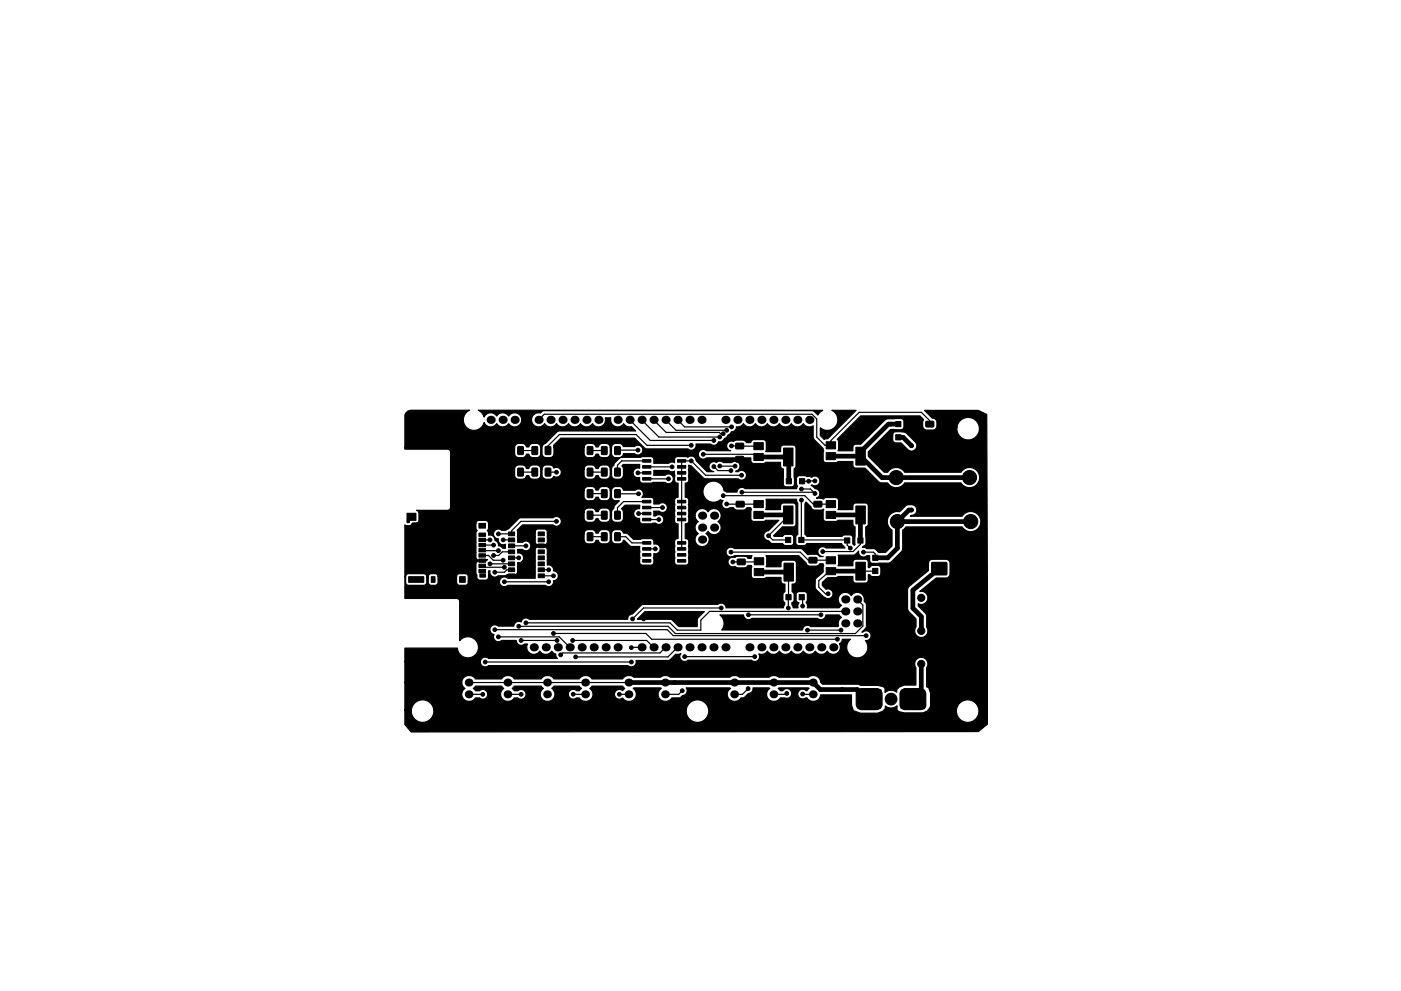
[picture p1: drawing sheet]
<svg xmlns="http://www.w3.org/2000/svg" width="297mm" height="210mm" viewBox="0 0 297 210" stroke-linecap="round" stroke-linejoin="round" font-family="sans-serif">
<g fill="#000">
<circle cx="104" cy="89.1" r=".86"/>
<circle cx="106.6" cy="89.1" r=".86"/>
<circle cx="109.1" cy="89.1" r=".86"/>
<circle cx="111.7" cy="89.1" r=".86"/>
<circle cx="114.2" cy="89.1" r=".86"/>
<circle cx="116.7" cy="89.1" r=".86"/>
<circle cx="119.3" cy="89.1" r=".86"/>
<circle cx="121.8" cy="89.1" r=".86"/>
<circle cx="124.4" cy="89.1" r=".86"/>
<circle cx="126.9" cy="89.1" r=".86"/>
<circle cx="131" cy="89.1" r=".86"/>
<circle cx="133.5" cy="89.1" r=".86"/>
<circle cx="136" cy="89.1" r=".86"/>
<circle cx="138.6" cy="89.1" r=".86"/>
<circle cx="141.1" cy="89.1" r=".86"/>
<circle cx="143.7" cy="89.1" r=".86"/>
<circle cx="146.2" cy="89.1" r=".86"/>
<circle cx="148.7" cy="89.1" r=".86"/>
<circle cx="153.8" cy="89.1" r=".86"/>
<circle cx="156.4" cy="89.1" r=".86"/>
<circle cx="158.9" cy="89.1" r=".86"/>
<circle cx="161.4" cy="89.1" r=".86"/>
<circle cx="164" cy="89.1" r=".86"/>
<circle cx="166.5" cy="89.1" r=".86"/>
<circle cx="169.1" cy="89.1" r=".86"/>
<circle cx="171.6" cy="89.1" r=".86"/>
<circle cx="148.9" cy="111.9" r=".86"/>
<circle cx="148.9" cy="109.4" r=".86"/>
<circle cx="148.9" cy="114.5" r=".86"/>
<circle cx="151.4" cy="111.9" r=".86"/>
<circle cx="151.4" cy="114.5" r=".86"/>
<circle cx="151.4" cy="109.4" r=".86"/>
<circle cx="113.2" cy="137.3" r=".86"/>
<circle cx="115.7" cy="137.3" r=".86"/>
<circle cx="118.3" cy="137.3" r=".86"/>
<circle cx="120.8" cy="137.3" r=".86"/>
<circle cx="123.3" cy="137.3" r=".86"/>
<circle cx="125.9" cy="137.3" r=".86"/>
<circle cx="128.4" cy="137.3" r=".86"/>
<circle cx="131" cy="137.3" r=".86"/>
<circle cx="136" cy="137.3" r=".86"/>
<circle cx="138.6" cy="137.3" r=".86"/>
<circle cx="141.1" cy="137.3" r=".86"/>
<circle cx="143.7" cy="137.3" r=".86"/>
<circle cx="146.2" cy="137.3" r=".86"/>
<circle cx="148.7" cy="137.3" r=".86"/>
<circle cx="151.3" cy="137.3" r=".86"/>
<circle cx="153.8" cy="137.3" r=".86"/>
<circle cx="158.9" cy="137.3" r=".86"/>
<circle cx="161.4" cy="137.3" r=".86"/>
<circle cx="164" cy="137.3" r=".86"/>
<circle cx="166.5" cy="137.3" r=".86"/>
<circle cx="169.1" cy="137.3" r=".86"/>
<circle cx="171.6" cy="137.3" r=".86"/>
<circle cx="174.1" cy="137.3" r=".86"/>
<circle cx="176.7" cy="137.3" r=".86"/>
<circle cx="179.2" cy="132.3" r=".86"/>
<circle cx="179.2" cy="129.7" r=".86"/>
<circle cx="179.2" cy="127.2" r=".86"/>
<circle cx="181.8" cy="127.2" r=".86"/>
<circle cx="181.8" cy="132.3" r=".86"/>
<circle cx="181.8" cy="129.7" r=".86"/>
</g>
<g fill="#000" stroke="#000" stroke-width=".21">
<path d="M107 99.4h1.1v1.6l-1.1-.1zM107 94.8h1.1v1.6h-1.1zM109.8 99.4h1.1v1.6l-1.1-.1zM109.8 94.8h1.1v1.6h-1.1zM112.8 99.4h1.2l-.1 1.6-1.1-.1zM112.8 94.8h1.2l-.1 1.6h-1.1zM115.6 99.4h1.2l-.1 1.6-1.1-.1zM115.6 94.8h1.2l-.1 1.6h-1.1zM121.7 94.8h1.2l-.1 1.6h-1.1zM121.7 99.4h1.2l-.1 1.6-1.1-.1zM124.5 94.8h1.2l-.1 1.6h-1.1zM124.5 99.4h1.2l-.1 1.6-1.1-.1z"/>
<path d="M127.6 94.8h1.1l-.1 1.6h-1.1zM127.6 99.4h1.1l-.1 1.6-1.1-.1zM130.4 94.8h1.1l-.1 1.6h-1.1zM130.4 99.4h1.1l-.1 1.6-1.1-.1zM136.3 97.5h1.7v.6h-1.7zM136.3 98.8h1.7v.5h-1.7zM143.7 98.8h1.7v.5h-1.7zM143.7 97.5h1.7v.6h-1.7zM156 94.1l1.6-.1 .1 1.1-1.6 .1zM156 96.9l1.6-.1 .1 1.1-1.6 .1zM159.8 96.2h2v1.5h-2zM159.8 93.9h2v1.5h-2z"/>
<path d="M166.1 95.1h2v3.8h-2zM175.2 96h2v1.5h-2zM175.2 98.3h2v1.5h-2zM175.2 93.7h2v1.5h-2zM181.5 94.9h2v3.8h-2zM189.9 89.4h1.1v1.1h-1.1zM189.9 92.2h1.1v1.1h-1.1zM196.3 89.4h1.6l.1 1.1-1.6 .1zM196.3 92.2h1.6l.1 1.1-1.6 .1zM86.3 108.9h1.9v1.5h-1.9zM86.3 110.4h.5v.5h-.5zM86.6 110.4l.2-.1 .1 .1-.1 .1z"/>
<path d="M101.5 113.1h1.4v.7h-1.4zM101.5 111h1.4v1h-1.4zM101.5 114.2h1.4v.7h-1.4zM101.5 115.3h1.4v.7h-1.4zM101.5 116.4h1.4v.7h-1.4zM101.5 117.5h1.4v.7h-1.4zM101.5 118.6h1.4v.7h-1.4zM101.5 119.7h1.4v.7h-1.4zM107.8 112.9h1.3v.8h-1.3zM107.8 114.1h1.3v.8h-1.3zM107.8 115.4h1.3v.8h-1.3zM107.8 116.7h1.3v.8h-1.3z"/>
<path d="M107.8 118h1.3v.8h-1.3zM114.1 118h1.3v.8h-1.3zM114.1 116.7h1.3v.8h-1.3zM114.1 115.4h1.3v.8h-1.3zM114.1 114.1h1.3v.8h-1.3zM114.1 112.9h1.3v.8h-1.3zM121.7 103.9l1.2 .1-.1 1.6-1.1-.1zM121.7 108.5h1.2l-.1 1.6h-1.1zM121.7 113.1h1.2l-.1 1.6-1.1-.1zM124.5 103.9l1.2 .1-.1 1.6-1.1-.1zM124.5 108.5h1.2l-.1 1.6h-1.1zM124.5 113.1h1.2l-.1 1.6-1.1-.1z"/>
<path d="M127.6 103.9l1.1 .1-.1 1.6-1.1-.1zM127.6 108.5h1.1l-.1 1.6h-1.1zM127.6 113.1h1.1l-.1 1.6-1.1-.1zM130.4 103.9l1.1 .1-.1 1.6-1.1-.1zM130.4 108.5h1.1l-.1 1.6h-1.1zM130.4 113.1h1.1l-.1 1.6-1.1-.1zM136.3 100h1.7v.6h-1.7zM136.3 101.3h1.7v.6h-1.7zM136.3 110h1.7v.5h-1.7zM136.3 108.7h1.7v.5h-1.7zM136.3 107.4h1.7v.6h-1.7zM136.3 106.1h1.7v.6h-1.7z"/>
<path d="M136.3 114.9h1.7v.6h-1.7zM136.3 116.2h1.7v.5h-1.7zM136.3 117.4h1.7v.6h-1.7zM136.3 118.7h1.7v.6h-1.7zM143.7 101.3h1.7v.6h-1.7zM143.7 100h1.7v.6h-1.7zM143.7 106.1h1.7v.6h-1.7zM143.7 107.4h1.7v.6h-1.7zM143.7 108.7h1.7v.5h-1.7zM143.7 110h1.7v.5h-1.7zM143.7 118.7h1.7v.6h-1.7zM143.7 117.4h1.7v.6h-1.7z"/>
<path d="M143.7 116.2h1.7v.5h-1.7zM143.7 114.9h1.7v.6h-1.7zM156.1 106.4h1.6l.1 1.1h-1.6zM156.1 109.2h1.6l.1 1.1h-1.6zM156.3 118.7l1.6-.1 .1 1.1-1.6 .1zM159.8 98.5h2v1.5h-2zM159.8 106.2h2v1.5h-2zM159.8 110.8h2v1.5h-2zM159.8 108.5h2v1.5h-2zM159.9 118.3h2v1.5h-2zM166.1 107.4h2v3.8h-2zM166.6 114h1.1v1.1h-1.1z"/>
<path d="M166.7 101.6h1.1v1.1h-1.1zM169.4 114h1.1v1.1h-1.1zM169.5 101.6h1.1v1.1h-1.1zM171.5 118.3h1.6l.1 1.1h-1.6zM172.6 109.2h1.6v1.1h-1.6zM172.6 106.4h1.6v1.1h-1.6zM175.2 108.5h2v1.5h-2zM175.2 110.8h2v1.5h-2zM175.2 106.2h2v1.5h-2zM175.2 118.1h2v1.5h-2zM179.1 114.1h1.1v1.1h-1.1zM181.5 107.4h2v3.8h-2z"/>
<path d="M181.9 114.1h1.1v1.1h-1.1zM185 117.8h1.1v1.1h-1.1zM197.6 119.4h3.1v2.5h-3.1zM86.6 122.3h3.2v1.2h-3.2zM91.4 122.3h.8v1.2h-.8zM97.4 122.3h1.2v1.2h-1.2zM101.5 120.8h1.4v.7h-1.4zM101.7 121.7h1.2v.7h-1.2zM107.8 119.2h1.3v.8h-1.3zM107.8 120.5h1.3v.8h-1.3zM107.8 121.8h1.3v.8h-1.3zM114.1 121.8h1.3v.8h-1.3z"/>
<path d="M114.1 120.5h1.3v.8h-1.3zM114.1 119.2h1.3v.8h-1.3zM156.3 121.5l1.6-.1 .1 1.1-1.6 .1zM159.9 122.9h2v1.5h-2zM159.9 120.6h2v1.5h-2zM166.2 119.5h2v3.8h-2zM166.6 126.2h1.1v1.1h-1.1zM169.4 126.2h1.1v1.1h-1.1zM171.5 121.1h1.6l.1 1.1h-1.6zM175.2 120.4h2v1.5h-2zM175.2 122.7h2v1.5h-2zM181.5 119.3h2v3.8h-2z"/>
<path d="M185 120.6h1.1v1.1h-1.1zM98.6 149h1.7v1.6h-1.7zM106.8 149h1.7l.1 1.6h-1.7zM115.2 149h1.7v1.6h-1.6zM123.3 149h1.7v1.6h-1.7zM132.5 149h1.7v1.6h-1.7zM140.2 149h1.7l.1 1.6h-1.7zM154.9 149h1.7v1.6h-1.7zM163.2 149h1.7l.1 1.6h-1.7zM171.6 149h1.7v1.6h-1.7z"/>
<circle cx="135.3" cy="95.5" r=".4"/>
<circle cx="142.5" cy="99.1" r=".4"/>
<circle cx="146.6" cy="94.5" r=".4"/>
<circle cx="146.6" cy="97.8" r=".4"/>
<circle cx="149.1" cy="96.4" r=".4"/>
<circle cx="151.3" cy="99" r=".4"/>
<circle cx="151.3" cy="93.4" r=".4"/>
<circle cx="152.6" cy="92.7" r=".4"/>
<circle cx="152.6" cy="98.9" r=".4"/>
<circle cx="153.3" cy="92" r=".4"/>
<circle cx="154.1" cy="91.3" r=".4"/>
<circle cx="155" cy="99.8" r=".4"/>
<circle cx="155.1" cy="94.6" r=".4"/>
<circle cx="155.1" cy="90.6" r=".4"/>
<circle cx="155.9" cy="98.9" r=".4"/>
<circle cx="175.5" cy="92.2" r=".4"/>
<circle cx="179.1" cy="88.5" r=".4"/>
<circle cx="193.3" cy="94.6" r=".4"/>
<circle cx="103.9" cy="114.5" r=".4"/>
<circle cx="103.9" cy="119.6" r=".4"/>
<circle cx="104.6" cy="117.9" r=".4"/>
<circle cx="104.6" cy="115.6" r=".4"/>
<circle cx="105.7" cy="113.3" r=".4"/>
<circle cx="105.7" cy="116.8" r=".4"/>
<circle cx="106.7" cy="114.5" r=".4"/>
<circle cx="106.7" cy="118.9" r=".4"/>
<circle cx="110" cy="118.4" r=".4"/>
<circle cx="111.5" cy="115.8" r=".4"/>
<circle cx="118" cy="110.6" r=".4"/>
<circle cx="118" cy="100.2" r=".4"/>
<circle cx="135.3" cy="100.3" r=".4"/>
<circle cx="135.4" cy="104.8" r=".4"/>
<circle cx="135.4" cy="109" r=".4"/>
<circle cx="138.9" cy="116.5" r=".4"/>
<circle cx="139.7" cy="110.2" r=".4"/>
<circle cx="140.5" cy="107.7" r=".4"/>
<circle cx="141.7" cy="101.6" r=".4"/>
<circle cx="153.3" cy="105.2" r=".4"/>
<circle cx="154.1" cy="106.9" r=".4"/>
<circle cx="155" cy="117.1" r=".4"/>
<circle cx="155.4" cy="119.2" r=".4"/>
<circle cx="157.2" cy="100.8" r=".4"/>
<circle cx="157.3" cy="104.4" r=".4"/>
<circle cx="162.9" cy="113.7" r=".4"/>
<circle cx="169.9" cy="106.1" r=".4"/>
<circle cx="169.9" cy="103.8" r=".4"/>
<circle cx="171.4" cy="102.1" r=".4"/>
<circle cx="172.8" cy="102" r=".4"/>
<circle cx="172.8" cy="104.7" r=".4"/>
<circle cx="173.4" cy="112.1" r=".4"/>
<circle cx="174.4" cy="117" r=".4"/>
<circle cx="176.1" cy="103.2" r=".4"/>
<circle cx="180.3" cy="116.3" r=".4"/>
<circle cx="183.1" cy="117.2" r=".4"/>
<circle cx="190" cy="101.3" r="1.5"/>
<circle cx="190.3" cy="110.7" r="1.5"/>
<circle cx="193.3" cy="108.2" r=".4"/>
<circle cx="205.6" cy="101.3" r="1.5"/>
<circle cx="205.8" cy="110.7" r="1.5"/>
<circle cx="104.9" cy="121.4" r=".4"/>
<circle cx="104.9" cy="133.6" r=".4"/>
<circle cx="105.7" cy="135.1" r=".4"/>
<circle cx="106.9" cy="120.4" r=".4"/>
<circle cx="106.9" cy="123.4" r=".4"/>
<circle cx="110" cy="132.9" r=".4"/>
<circle cx="110.5" cy="135.9" r=".4"/>
<circle cx="111.5" cy="132.1" r=".4"/>
<circle cx="116.3" cy="123.4" r=".4"/>
<circle cx="116.3" cy="120.9" r=".4"/>
<circle cx="117.3" cy="134.4" r=".4"/>
<circle cx="117.3" cy="122.2" r=".4"/>
<circle cx="118.1" cy="135.9" r=".4"/>
<circle cx="118.9" cy="138.9" r=".4"/>
<circle cx="121.4" cy="135.9" r=".4"/>
<circle cx="122" cy="139.4" r=".4"/>
<circle cx="133.9" cy="137.4" r=".4"/>
<circle cx="134.1" cy="131.3" r=".4"/>
<circle cx="136.5" cy="131.3" r=".4"/>
<circle cx="145.2" cy="139.3" r=".4"/>
<circle cx="152.9" cy="129" r=".4"/>
<circle cx="158.7" cy="130.4" r=".4"/>
<circle cx="160" cy="139.3" r=".4"/>
<circle cx="161.9" cy="132.4" r=".4"/>
<circle cx="167.1" cy="129" r=".4"/>
<circle cx="170.2" cy="128.6" r=".4"/>
<circle cx="171.2" cy="133.7" r=".4"/>
<circle cx="174.1" cy="130.4" r=".4"/>
<circle cx="175.6" cy="126" r=".4"/>
<circle cx="177.5" cy="135.6" r=".4"/>
<circle cx="178.3" cy="133.7" r=".4"/>
<circle cx="183.6" cy="134.9" r=".4"/>
<circle cx="195.3" cy="133.9" r=".76"/>
<circle cx="195.3" cy="126.8" r=".76"/>
<circle cx="102.4" cy="147.3" r=".4"/>
<circle cx="102.9" cy="140.5" r=".4"/>
<circle cx="110.5" cy="147.3" r=".4"/>
<circle cx="121.5" cy="147.3" r=".4"/>
<circle cx="131.3" cy="147.3" r=".4"/>
<circle cx="133.9" cy="140.5" r=".4"/>
<circle cx="144.7" cy="146.6" r=".4"/>
<circle cx="158.6" cy="146.1" r=".4"/>
<circle cx="166.8" cy="147.1" r=".4"/>
<circle cx="170.2" cy="147.3" r=".4"/>
<circle cx="178.6" cy="146.3" r=".4"/>
<circle cx="182.5" cy="149.6" r=".87"/>
<circle cx="182.5" cy="147.1" r=".87"/>
<circle cx="186" cy="149.6" r=".87"/>
<circle cx="186" cy="147.1" r=".87"/>
<circle cx="188.9" cy="148.3" r="1.25"/>
<circle cx="191.8" cy="149.6" r=".87"/>
<circle cx="191.8" cy="147.1" r=".87"/>
<circle cx="195.3" cy="140.9" r=".76"/>
<circle cx="195.3" cy="147.1" r=".87"/>
<circle cx="195.3" cy="149.6" r=".87"/>
</g>
<g fill="none" stroke="#000" stroke-width="1.7">
<path d="M99.4 144.8h.1M99.4 147.3h.1M107.6 144.8h.2M107.6 147.3h.2M116 144.8h.2M116 147.3h.2M124.1 144.8h.1M124.1 147.3h.1M133.3 144.8h.1M133.3 147.3h.1M141 144.8h.2M141 147.3h.2"/>
<path d="M155.7 144.8h.1M155.7 147.3h.1M164 144.8h.2M164 147.3h.2M172.4 144.8h.1M172.4 147.3h.1"/>
</g>
<path d="M204.3 120.6h.6" fill="none" stroke="#000" stroke-width="2.7"/>
<g fill="none" stroke="#000" stroke-width="1">
<path d="M160.8 97l6.4 .1M167.2 97.2v4.9M176.2 96.8h6.3M182.5 96.8l4.5 4.5h3M190.5 90h-2.1l-5.9 5.9v.9M190.5 92.8h1l1.8 1.8M160.8 109.3h6.3M176.2 109.3h6.3l-.1 5.4M185.6 118.3h2.6M188.2 118.3v.1M190.1 101.3h15.6M190.1 110.7h15.6"/>
<path d="M193.3 108.2h-.6l-2.4 2.5v5.6l-2.1 2.1M160.9 121.4h6.3M176.2 121.2h6.3M199.1 120.6l-5.6 4.6v3.8l1.8 1.8v3.1M133.4 144.8h39l1.5 1.5h7.8l.8 .8M195.3 140.9v6.2"/>
</g>
<g fill="none" stroke="#000" stroke-width=".25">
<path d="M110.4 95.6h3M114.2 89.1l1.2-1.2h56.8l1 1v3.8l1.7 1.8h1.3v-1l6-6h13.2l1.7 1.8v.7M125.1 95.6h3M133.5 89.1l4.4 4.3h13.4M135.3 95.5l-4.4 .1M136 89.1l3.7 3.6h12.9M137.1 97.8h-5.3l-.9 .9v1.5M137.1 99.1h5.4M138.6 89.1l2.6 2.6h11.3l.3 .3h.5M141.1 89.1l2.2 2.2h10.8M143.7 89.1l1.4 1.5h10M144.5 97.8v18.7"/>
<path d="M144.7 97.8h1.9l3 3h7.6M146.6 94.5h-9.4l-2.3-2.3h-16.3l-2.4 2.4v1M149.1 96.4h11.2l.5 .6h-.2M151.3 99l.9 .8h2.8M152.6 98.9h3.3M155.1 94.6l5.7 .1M102.2 114.5h1.7M102.2 116.8h.1M102.2 116.7l3.5 .1M102.2 117.8h1.4l1 1.1h2.1M102.2 115.6h2.4M103.9 119.6h4.6"/>
<path d="M106.7 114.5h1.8M108.5 117.1h-2l-.8 .8h-1.1M108.5 115.8h3M108.5 118.4h1.5M108.5 113.4h.1M108.5 117.2h.1M110.4 100.2h3M111.5 115.8h.1M116.2 100.2h1.8M118 110.6h-7.5l-2 2v.7h-2.8M125.1 104.7h3M125.1 100.2h3"/>
<path d="M125.1 109.3h3M125.1 113.9h3M130.9 113.9h1.8l1.3 1.3h3.1M130.9 104.7l4.5 .1M135.3 100.3h1.8M135.4 109h1.7M137.1 116.5h1.8M137.1 101.6h4.6M137.1 107.7h3.4M137.1 110.2h2.6M137.1 106.4h-4.9l-1.3 1.3v1.6M153.3 105.2h17.3l1.8 1.8h3.8"/>
<path d="M154.1 106.9l6.7 .1M155 117.1h14.7l1.7 1.8h4.8M157.3 104.4h15.2M160.8 107h.1M160.9 119.1l-.1 .1h-5.4M167.1 109.3v.2l-4.2 4.2 .9 .9h3.3M169.9 103.8h1.9l1 .9M169.9 106.1v8.5h9.6l.1 1 .7 .7M172.8 102l-2.7 .1M176.2 107h.1M182.4 114.7v.8l-1.5 1.5h-6.5M183.1 117.2h2.1l.4 .3v.8"/>
<path d="M102.2 120l.3 .4h4.4M104.9 133.6h36.6l1.2 1.3h40.9M105.7 135.1h12.9l2.2 2.2M106.9 123.4h9.4M108.5 120.9h-1l-.5 .5h-2.1M110.5 135.9h7.6M114.8 120.9h1.5M114.8 122.2h2.5M116.3 120.9h.1M117.3 134.4h19.6l1.3 1.2h39.3M118.1 135.9h.1M121.4 135.9h15.7l1.5 1.4"/>
<path d="M136 137.3l-2.1 .1M141.1 137.3l-1.2 1.2h-20.6l-.4 .4M143.7 137.3l-2.1 2.1h-19.6M145.2 139.3h14.8M152.9 129h-16.5l-2.3 2.3M158.7 130.4h15.4M167.2 121.4l-.1 7.6M170 126.7l.2 .2v1.7M171.2 133.7h7.1M176.2 121.2h-.3l-2.3 2v1.3l1.4 1.5h.6M179.2 129.7h-28.8l-1.8 1.9v2.1h-5l-1.5-1.6h-30.6M181.8 127.2l1.1 1.2v4.4l-1.5 1.6h-38.2l-1.6-1.5h-31.6"/>
<path d="M185.6 121.1l-3.1 .1M99.5 144.8h33.9M99.5 147.3h.1M99.5 147.3h2.9M102.9 140.5h31M107.7 147.3h2.8M121.5 147.3h.1M121.6 147.3h2.6M133.4 147.3h-2.1M144.7 146.6l-.8 .7h-2.8M158.6 146.1l-1.2 1.2h-1.6M166.8 147.1l-.2 .2h-2.5"/>
<path d="M170.2 147.3h2.2"/>
</g>
<path d="M86.2 87.5l.5-.3 .5-.2h12.4l-.2 .1a2.24 2.24 0 0 0-.3 3.7 2.24 2.24 0 0 0 3.5-1.1 1.51 1.51 0 0 0 2.7 .2 1.51 1.51 0 0 0 2.5 0 1.5 1.5 0 0 0 2.3 .3 1.5 1.5 0 0 0 0-2.3 1.5 1.5 0 0 0-2.3 .4 1.51 1.51 0 0 0-2.5 0 1.51 1.51 0 0 0-2.7 .2l-.4-.8-.8-.7 73 .1-.4 .2-.6 .8-.8-.8-.4-.2-57.1 .1a.93 .93 0 0 1-1.2 .4 1.5 1.5 0 0 0-1 2.3 1.5 1.5 0 0 0 2.6 0 1.51 1.51 0 0 0 2.5 0 1.51 1.51 0 0 0 2.5 0 1.51 1.51 0 0 0 2.6 0 1.51 1.51 0 0 0 2.5 0 1.5 1.5 0 0 0 1.9 .5 1.5 1.5 0 0 0 .8-1.8h1.2v.2a1.5 1.5 0 0 0 .9 1.7 1.5 1.5 0 0 0 1.8-.6 1.48 1.48 0 0 0 1.7 .6l.9 .9h-16.3l-3.4 3.1-.2 .5v1.2a.89 .89 0 0 0 .9 .9h.9l.6-.4 .1-.5v-1.2h6.4v1.2a.89 .89 0 0 0 .9 .9l1.1-.1 .4-.3 .1-.4h.6a.88 .88 0 0 0 .8 .8h1l.5-.4 .2-.5v-1.2h.3v1.2a.89 .89 0 0 0 .8 .9l1.1-.1 .4-.3 .2-.4h2.4a1.03 1.03 0 0 0 1.3 0h12.2v.2a1.04 1.04 0 0 0 .6 .9 1.04 1.04 0 0 0 1.1-.3h9.4v.6a.64 .64 0 0 0 .6 .6h2.2l.3-.2h3.2v.8a.63 .63 0 0 0 .6 .6v3.2a.64 .64 0 0 0 .6 .6h1.2l.4-.2 .1-.3v-3.3l.3-.3 .1-.3v-3.8a.64 .64 0 0 0-.7-.7l-2.2 .1-.4 .4v.9h-3.2l.2-1.9-.2-.4-.5-.2h-2a.64 .64 0 0 0-.6 .6h-.9l-.4-.4-.5-.1h-1.4l-.4 .2a1.06 1.06 0 0 0-1.5 .7 1.06 1.06 0 0 0 .8 1.3h-5.1a1.04 1.04 0 0 0-1.7 .7h-12.2l.2-.1a1.04 1.04 0 0 0-.1-1.5 1.04 1.04 0 0 0-1.4 0h-2.5l-.5-.6h-1.1l-.5 .1-.3 .8h-.3a.89 .89 0 0 0-.9-.9h-1.1l-.4 .4-.1 .3h-.6a.88 .88 0 0 0-.8-.7l-1.3 .1-.4 .8h-6.4l-.1-.5 1.6-1.5h15.7l2 2 .4 .2h8.9a1.04 1.04 0 0 0 1.2 .2 1.04 1.04 0 0 0 .5-1.2l3.1 .1a1.04 1.04 0 0 0 1.6-.6 1.12 1.12 0 0 0 1.3-.7l1.3-1a.57 .57 0 0 1 .7-.5l.4-.4 .1-.5a1.48 1.48 0 0 0 1.5-.7 1.51 1.51 0 0 0 2.6 0 1.51 1.51 0 0 0 2.5 0 1.51 1.51 0 0 0 2.5 0 1.51 1.51 0 0 0 2.6 0 1.51 1.51 0 0 0 2.5 0 1.5 1.5 0 0 0 2.1 .4v2.6l.2 .4 1.9 1.8 .2 .5-.2 .4v1.5a.64 .64 0 0 0 .7 .7h2.1l.4-.3h3.1v.8a.64 .64 0 0 0 .7 .6h1.9l3 3 .4 .1 1.4 .1a2.13 2.13 0 0 0 3.6 0h12l.1 .2a2.14 2.14 0 0 0 3.2 .1 2.14 2.14 0 0 0-.2-3.1 2.14 2.14 0 0 0-3.1 .5h-12l-.1-.2a2.13 2.13 0 0 0-3.5 .2h-.7l-3.4-3.4v-1l3.6-3.6h1.6v1.1a.64 .64 0 0 0 .6 .7h1.1l1.6 1.5a1.14 1.14 0 0 0 1.5-.2 1.14 1.14 0 0 0 0-1.5l-1.8-1.8-.6-.3-1.9-.1-.3 .2-.2 .4h-1.6l1.1-1.1 2.2 .1a.64 .64 0 0 0 .6-.7v-1.2l-.3-.5-3.4 .1-5.4 5.3-1.2 .1-.3 .1-.2 .4v.8h-3.1l.1-.4v-1.5l-.3-.5 5-5h12.5l.8 .8-.2 .4v1a.89 .89 0 0 0 .9 .8h1.4l.7-.5h4.3a2.4 2.4 0 0 0 3.2 2.5 2.4 2.4 0 0 0 .8-4 2.4 2.4 0 0 0-3.9 1.1l-.1 .4h-4.3v-1.1a.95 .95 0 0 0-1-.9l-1.6-1.6h11.4l1.8 .8 .1 65.8-1.9 1.5-120.2 .1-1.4-1.6v-3.1h1.4a2.4 2.4 0 0 0 2.4 2.7 2.4 2.4 0 0 0 2.4-2.7h53.5v.5a2.4 2.4 0 0 0 3.6 1.8 2.4 2.4 0 0 0 0-4.1 2.4 2.4 0 0 0-3.6 1.8h-53.5l-.1-.4a2.4 2.4 0 0 0-2.5-1.7 2.4 2.4 0 0 0-2.2 2.1h-1.4v-5.8h12.1l.1 .6 .6 .7a1.54 1.54 0 0 0-.1 2.4 1.54 1.54 0 0 0 2.3-.4h.9a1.04 1.04 0 0 0 1.4-.1 1.04 1.04 0 0 0 0-1.4 1.04 1.04 0 0 0-1.4 0h-.9l-.4-.5 .4-.5h5.5l.5 .5a1.54 1.54 0 0 0-.1 2.4 1.54 1.54 0 0 0 2.4-.4h.7a1.04 1.04 0 0 0 1.5-.1 1.04 1.04 0 0 0-.1-1.4 1.04 1.04 0 0 0-1.4 0h-.7l-.5-.5 .5-.5h5.6l.5 .5a1.51 1.51 0 0 0-.2 2.2 1.51 1.51 0 0 0 2.2 0 1.51 1.51 0 0 0-.2-2.2l.4-.5h5.4l.5 .5-.5 .5h-.5a1.04 1.04 0 0 0-1.5-.1 1.04 1.04 0 0 0 0 1.5 1.04 1.04 0 0 0 1.4 .1h.6a1.54 1.54 0 0 0 2.4 .3 1.54 1.54 0 0 0-.1-2.3l.4-.5h6.5l.5 .5-.5 .4a1.04 1.04 0 0 0-1.5 .1 1.04 1.04 0 0 0 .1 1.4 1.04 1.04 0 0 0 1.4 .1 1.54 1.54 0 0 0 2.4 .4 1.54 1.54 0 0 0-.2-2.4l.2-.2h5.7l.1 .2a1.54 1.54 0 0 0-.1 2.4 1.54 1.54 0 0 0 2.3-.4h1.6l.8-.5a1.04 1.04 0 0 0 .7-1.7h9.2l.1 .2a1.54 1.54 0 0 0-.1 2.4 1.54 1.54 0 0 0 2.4-.4l.7-.2 .9-.8a1.03 1.03 0 0 0 .9-1.2h3.5l.1 .2a1.54 1.54 0 0 0-.1 2.4 1.54 1.54 0 0 0 2.3-.4h1.1a1.04 1.04 0 0 0 1.3-.6 1.04 1.04 0 0 0-.5-1.3 1.04 1.04 0 0 0-1.3 .4 .9 .9 0 0 1-1-.5l.1-.2h6.3l.1 .2-.6 .5a1.04 1.04 0 0 0-1.4-.1 1.04 1.04 0 0 0-.1 1.4 1.04 1.04 0 0 0 1.4 .2h.3a1.58 1.58 0 0 0 1.7 .7 1.58 1.58 0 0 0 1.2-1.4h6.5v2.2l.4 1.1 1.5 .6h3.7l1.1-.4 .5-.6v-.5a1.88 1.88 0 0 0 2.5-.1v.9l.3 .4 1.3 .3 3.9-.1 .9-.3 .2-.3h6a2.4 2.4 0 0 0 3.2 2.5 2.4 2.4 0 0 0 .8-4 2.4 2.4 0 0 0-3.9 1.1l-.1 .4h-6l.5-.7v-2.8l-.4-1.2-.4-.2v-4a1.4 1.4 0 0 0-1.2-2.2 1.4 1.4 0 0 0-1.1 2.2v3.6l-2.5 .1a2.23 2.23 0 0 0-1.5 .9l-.1 .6-.6-.4-.8-.1-1.1 .5v-.8l-.3-.4-1.2-.3h-3.7l-.7-.2h-7.3l-.4-.4v-.3a1.59 1.59 0 0 0-2.6-.8l-6.4-.1a1.71 1.71 0 0 0-1.9 .1l-6.4-.1a1.71 1.71 0 0 0-2 .1l-12.7-.1a1.71 1.71 0 0 0-1.9 .1l-5.8-.1a1.62 1.62 0 0 0-2.3 .5l-6.5-.1a1.63 1.63 0 0 0-2.7 .1l-5.4-.1a1.63 1.63 0 0 0-2.7 .1l-5.7-.1a1.63 1.63 0 0 0-2.7 .1l-5.5-.1a1.58 1.58 0 0 0-1.8-.6 1.58 1.58 0 0 0-1.1 1.4h-12.1v-4.4h16v.2a1.04 1.04 0 0 0 .7 .8 1.04 1.04 0 0 0 1.1-.2l29.6 .1a1.04 1.04 0 0 0 1.2 0 1.04 1.04 0 0 0 .4-1.2h7l1.5-1.3 1-.1-.1 .1a1.04 1.04 0 0 0 .3 1.3 1.04 1.04 0 0 0 1.4 0h13.5a1.04 1.04 0 0 0 1.3 0 1.04 1.04 0 0 0 .2-1.4 1.49 1.49 0 0 0 1.8-.6 1.51 1.51 0 0 0 2.5 0 1.51 1.51 0 0 0 2.6 0 1.51 1.51 0 0 0 2.5 0 1.51 1.51 0 0 0 2.6 0 1.51 1.51 0 0 0 2.5 0 1.5 1.5 0 0 0 2.1 .5 1.5 1.5 0 0 0 .5-2l.5-.5 .1-.5h1.7a2.24 2.24 0 0 0-.3 3.2 2.24 2.24 0 0 0 3.2 .3 2.24 2.24 0 0 0 .3-3.2 1.04 1.04 0 0 0 1.1-1.3 1.04 1.04 0 0 0-1.7-.5h-.2l1-1.1v-4h8.7l.2 .7 1.6 1.6v1.7l-.1 .2a1.4 1.4 0 0 0 1.3 2.1 1.4 1.4 0 0 0 1.1-2.2l-.1-2.7-1.7-1.8v-.5a1.4 1.4 0 0 0 2-1.1 1.4 1.4 0 0 0-1.7-1.5l3.5-2.9h2a.89 .89 0 0 0 .9-.9v-2.2l-.2-.6-.7-.2h-2.8a.89 .89 0 0 0-.9 .8v1.5l-4.1 3.4-.2 .4-.1 4.2h-8.7l-.1-.9-.4-.5a1.5 1.5 0 0 0-.8-1.8 1.5 1.5 0 0 0-1.9 .6 1.5 1.5 0 0 0-2.4-.3 1.5 1.5 0 0 0 .3 2.3l-.5 .6h-6.8l.1-.5-.3-.6 .3-.6-.1-1.4-.4-.4h-1.3a.64 .64 0 0 0-.6 .7v1.3l.6 .4-.3 .6 .1 .5h-1l-.3-1.1 .4-.3 .1-.3v-1.3l-.5-.4v-1.7h.3a.64 .64 0 0 0 .7-.6l-.1-4.2-.5-.2-2.1-.1a.64 .64 0 0 0-.6 .7v.7h-3.2l.2-1.9-.2-.4h7l2 2.1 1.8 .1 .6-.5h.7l.2 .4-.2 1.4-1.6 1.4-.1 1.7 .2 .6 1.4 1.4a1.2 1.2 0 0 0 1.3 .4 1.2 1.2 0 0 0 .9-1 1.03 1.03 0 0 0-1.5-.9l-.8-.8 .1-.7 1.1-.9h1.8l.4-.3h3.1v.9l.4 .5h2.3a.64 .64 0 0 0 .6-.6v-1.2h.3l.3 .3 .3 .1h1.2l.4-.2 .1-.3 .1-1.2a.64 .64 0 0 0-.7-.6h-1.2l-.5 .4h-.3v-1.1a.64 .64 0 0 0-.6-.7l-2.3 .1-.4 .5v.8h-3.1l.1-.4-.1-1.8h3.3l1.1-.9-.1 .1a1.04 1.04 0 0 0 .6 1.1 1.04 1.04 0 0 0 1.2-.2h.6v1a.64 .64 0 0 0 .6 .6l3.7-.1 2.4-2.3 .3-.8v-3.8l.7-.7h11.9l.2 .2a2.14 2.14 0 0 0 3.1 .2 2.14 2.14 0 0 0-.2-3.2 2.14 2.14 0 0 0-3.1 .5h-11l.2-.2a1.18 1.18 0 0 0 1.2-1.3 1.18 1.18 0 0 0-1.6-.9l-.7 .2-1.4 1.3a2.13 2.13 0 0 0-2.4 1.2 2.13 2.13 0 0 0 .8 2.7v3.3l-1.3 1.4h-1.4l-1.1-.8h-1.5l-.4-.2-.6-.1 .8-.8v-3.5l.3-.2 .2-.3v-4.1l-.2-.3-.3-.2h-2.1a.64 .64 0 0 0-.7 .7v.7h-3.1l.1-1.9a.64 .64 0 0 0-.6-.6h-2.2l-.4 .3-.4-.2h-1.1a1.04 1.04 0 0 0 .7-1.1 1.04 1.04 0 0 0-1-.9l-.8-.7 .2-.1a1.04 1.04 0 0 0 1.4-.2 1.04 1.04 0 0 0-.1-1.4 1.04 1.04 0 0 0-1.4 0l-.5-.2h-.5l-.4-.2h-1.2a.64 .64 0 0 0-.6 .7v1.2l.2 .3-.2 .6-11-.1a1.04 1.04 0 0 0-1-.1 1.04 1.04 0 0 0-.6 .9h-2.3l-.5-.3a2.24 2.24 0 0 0-2.9-1.9 2.24 2.24 0 0 0-1.3 3.2 2.24 2.24 0 0 0 3.4 .6l.6 .2a1.04 1.04 0 0 0 0 1.4 1.04 1.04 0 0 0 1.4 .1h.8l.3 .4 .5 .1h1.4l.7-.5h.8l.1 .4-.1 .4v1.5a.64 .64 0 0 0 .6 .6h2.2l.3-.2h2.8l-2.2 2.2a1.04 1.04 0 0 0-1 1.1 1.04 1.04 0 0 0 1 1l.8 .6h2.3l.4 .4h1.4l.3-.1 .2-.4v-1.2a.64 .64 0 0 0-.6-.6h-1.3l-.4 .4h-1.8l-.2-.1 1.9-1.9h2.2a.64 .64 0 0 0 .7-.6l-.1-4.2-.4-.3h-2.2a.64 .64 0 0 0-.6 .7v.7h-3.2l.2-.4-.1-1.8h6.5l.2 .9v6.6l-.4 .5v1.2l.3 .5 1.6 .1 .5-.4h7.3l.8 1h-4.1a1.04 1.04 0 0 0-1.7 .4 1.04 1.04 0 0 0 1.1 1.4h-.7l-.6-.5-1.9 .1-1.2-1.2-.4-.1-14.1-.1a1.04 1.04 0 0 0-1.4 .1 1.04 1.04 0 0 0 0 1.5 1.04 1.04 0 0 0 1.5 0h3.8l-.2 .6h-.7l-.3-.4-.5-.1h-1.4l-.5 .2a1.1 1.1 0 0 0-1.6 1 1.1 1.1 0 0 0 1.6 1l.5 .3h1.4l.5-.2 .3-.3h.7l.1 .2-.1 .4v1.5a.64 .64 0 0 0 .6 .7h2.1l.4-.3h3.2v.8a.67 .67 0 0 0 .8 .6v1.7l-.3 .2-.1 .4v1.2l.4 .4v.5l-.3 .7h-12.2a1.03 1.03 0 0 0-.6-1 1.03 1.03 0 0 0-1.1 .2h-15.9l-2.3 2.1a1.04 1.04 0 0 0-.9 1.1l-20.9-.1a1.04 1.04 0 0 0-1.7 .7 1.03 1.03 0 0 0-1.6 .8h-3.3a1.04 1.04 0 0 0-1.6 .4 1.04 1.04 0 0 0 .8 1.4 1.04 1.04 0 0 0 .2 1.3 1.04 1.04 0 0 0 1.4 0l3.1 .1a1.04 1.04 0 0 0 .6 .9 1.04 1.04 0 0 0 1.1-.3h.6v.2a1.5 1.5 0 0 0 .7 1.9 1.5 1.5 0 0 0 1.9-.6 1.51 1.51 0 0 0 2.6 0l.8 .7 .1 .4 .3 .5h-14.6a1.04 1.04 0 0 0-1.1-.2 1.04 1.04 0 0 0-.7 .9h-16v-2.9l11.2 .1a2.25 2.25 0 0 0 3 1.8 2.25 2.25 0 0 0 1-3.4 2.25 2.25 0 0 0-3.5-.1v-8.3a.66 .66 0 0 0-.7-.6h-11v-4.7h.2v1.2a.64 .64 0 0 0 .6 .7l3.5-.1 .4-.4v-1.4h.3v1.2a.64 .64 0 0 0 .6 .7h1l.4-.3 .1-1.6h3.9v1.2a.64 .64 0 0 0 .6 .7h1.4a.69 .69 0 0 0 .5-.9h6.6v.2a1.04 1.04 0 0 0 .7 .9 1.04 1.04 0 0 0 1-.2h8.1a1.04 1.04 0 0 0 1.2 .1 1.04 1.04 0 0 0 .4-1.1 1.04 1.04 0 0 0 1.1-1 1.04 1.04 0 0 0-1.1-1.1 1.03 1.03 0 0 0-1.3-1.2v-3.5l-.5-.3-1.4-.1a.64 .64 0 0 0-.6 .7v6l-5.9-.1a1.04 1.04 0 0 0-1.7 .7h-6.6v-1a.64 .64 0 0 0-.7-.6l-1.4 .1-.3 .2-.1 .3h-3.9a.64 .64 0 0 0-.7-.6l-1 .1-.3 .2-.1 .3h-.3a.64 .64 0 0 0-.7-.6h-3.3l-.3 .2-.2 .4h-.2v-11l.4 .2h.7l.5-.5h13.5v1.2l.3 .4-.3 .5v5.1a.64 .64 0 0 0 .6 .6l1.9-.1-.4 .4h-1.7l-.4 .5v1.9l.3 1.3 .4 .3h1.3a.64 .64 0 0 0 .7-.7v-1.3h.3v.2a1.04 1.04 0 0 0 .5 1 1.04 1.04 0 0 0 1.2-.1h1.4l.6-.3 1.9-.1 .2-.4v-2h.2a1.04 1.04 0 0 0 1.1-1.1 1.04 1.04 0 0 0-1.3-1v-.7h1.1a1.04 1.04 0 0 0 1.5-.1 1.04 1.04 0 0 0-.1-1.4 1.04 1.04 0 0 0-1.4-.1h-1.1v-2.1h3.8l.1 2.4 .4 .3h1.4a.64 .64 0 0 0 .6-.7v-1.6h7.8v1.2a.89 .89 0 0 0 .9 .9l1.1-.1 .4-.3 .1-.4h.6a.88 .88 0 0 0 .8 .8h1l.5-.4 .2-.5v-1.2h.3v1.2a.89 .89 0 0 0 .8 .9l1.1-.1 .4-.3 .2-.4h.2l1.3 1.3h2l-.1 3.4a.64 .64 0 0 0 .7 .6h1.7l.5-.2 .1-.4-.1-.9 .1-1 .2 .1a1.04 1.04 0 0 0 1.2-1.1 1.04 1.04 0 0 0-1.4-.9v-.8l-.4-.4-3.9 .1-1.2-1.2-.9-.1a.88 .88 0 0 0-.9-.7h-1.1l-.4 .4-.1 .5h-.3a.89 .89 0 0 0-.9-.9h-1.1l-.4 .4-.1 .3h-.6a.88 .88 0 0 0-.8-.7l-1.3 .1-.4 .8h-7.8a.76 .76 0 0 0-.5-1.1h-1.4a.64 .64 0 0 0-.6 .7h-3.8l-.1-.4 1.2-1.1h6.5a1.04 1.04 0 0 0 1.5-.1 1.04 1.04 0 0 0-.1-1.4 1.04 1.04 0 0 0-1.4 0h-7l-.4 .2-2.1 2.1-.5 .3h-1a1.04 1.04 0 0 0-1.6 .4 1.04 1.04 0 0 0 1 1.4 1.04 1.04 0 0 0 .3 1.1 1.04 1.04 0 0 0 1.2 .1v.8h-.6l-.4-.4-.5-.1a1.03 1.03 0 0 0-.8-1.2 1.04 1.04 0 0 0-1.3-1v-.6l-.3-.4 .3-.4v-1.2a.64 .64 0 0 0-.7-.6l-1.6 .1-.3 .2-.1 .3h-13.5h.8a.64 .64 0 0 0 .6-.6v-1.7h35v1.2l.2 .5 .5 .4h1a.88 .88 0 0 0 .8-.7h.6l.1 .3 .4 .3 1.1 .1a.89 .89 0 0 0 .9-.9v-1.2l-.2-.5-.5-.4h-1a.88 .88 0 0 0-.8 .7h-.6l-.1-.3-.4-.3-1.1-.1a.89 .89 0 0 0-.9 .9h-35l-.5-.4h6.6a.65 .65 0 0 0 .6-.7v-3.5h28.3v1.3l.2 .5 .5 .3h1a.88 .88 0 0 0 .8-.7h.6l.1 .4 .4 .3h1.1a.89 .89 0 0 0 .9-.8v-1.3h.3v1.3l.1 .5 .6 .3h.9l-1 1.1-.1 .6-.4 .3-.1 .5v1.2l.1 .5 .6 .4h.9a.89 .89 0 0 0 .9-.9v-1.4l-.4-.6 .7-.7h3.2l-.1 .8a1.04 1.04 0 0 0-1.3 1 1.04 1.04 0 0 0 1.3 1l.1 .7 .3 .4 3-.1a1.04 1.04 0 0 0 1.5-.1 1.04 1.04 0 0 0-.1-1.4 1.04 1.04 0 0 0-1.4 0h-.4v-1h1.2a1.04 1.04 0 0 0 1.4-.1 1.04 1.04 0 0 0 0-1.4 1.04 1.04 0 0 0-1.4-.1h-1.2v-.8a.64 .64 0 0 0-.6-.6h-1.9l.1-.1a1.04 1.04 0 0 0-.1-1.4 1.04 1.04 0 0 0-1.4 0h-2.5l-.2-.4-.4-.3-1.1-.1a.89 .89 0 0 0-.8 .9h-.3l-.2-.5-.4-.3-1.1-.1a.88 .88 0 0 0-.8 .8h-.6l-.1-.4-.4-.3-1.1-.1a.89 .89 0 0 0-.9 .9h-28.3v-4.6h13.6v1.3a.89 .89 0 0 0 .9 .9l1.1-.1 .4-.3 .1-.4h.5a.88 .88 0 0 0 .9 .8h.9l.6-.4 .1-.5v-1.3h.3v1.3a.89 .89 0 0 0 .9 .9l1.1-.1 .5-.5a1.04 1.04 0 0 0 1.4-.2 1.04 1.04 0 0 0 0-1.4h5v1.3a.89 .89 0 0 0 .9 .9l1.1-.1 .4-.3 .1-.4h.6a.88 .88 0 0 0 .8 .8h1l.5-.4 .2-.5v-1.3h.3v1.3a.89 .89 0 0 0 .8 .9l1.1-.1 .5-.5 .1-1.7-.4-.6 .3-.3h3.6l-.1 .8a1.04 1.04 0 0 0-1.4 1.1 1.04 1.04 0 0 0 1.4 .9v.6a.64 .64 0 0 0 .7 .6l4.7-.1a1.04 1.04 0 0 0 1.5-.1 1.04 1.04 0 0 0 0-1.4 1.04 1.04 0 0 0-1.5-.1h-2.4v-1h3.2l.6 .3 .6-.2 .1 1.1-.1 .9a.65 .65 0 0 0 .8 .6v3h-.1a.64 .64 0 0 0-.7 .6l.1 1-.1 3.4a.65 .65 0 0 0 .8 .6v3.2h-.1a.64 .64 0 0 0-.7 .6l.1 .9-.1 3.5a.64 .64 0 0 0 .7 .6h1.8l.5-.4v-4.7a.66 .66 0 0 0-.7-.5v-3.2h.1a.64 .64 0 0 0 .6-.6v-1.1h1.4l.1 .6 .5 .7a1.5 1.5 0 0 0 .1 2.5 1.5 1.5 0 0 0-.4 2.3 1.5 1.5 0 0 0 2.3 0 1.5 1.5 0 0 0-.3-2.3l.4-.5a1.5 1.5 0 0 0 2.4 .3 1.5 1.5 0 0 0-.3-2.3 1.5 1.5 0 0 0 .3-2.4 1.5 1.5 0 0 0-2.4 .3 1.51 1.51 0 0 0-1.7-.6 1.51 1.51 0 0 0-1 1.4h-1.4v-3.3a.65 .65 0 0 0-.7-.6v-3h.1a.64 .64 0 0 0 .6-.6l-.1-.9 .1-2.3 .5 .1 2.6 2.6 .4 .2h7.1a1.04 1.04 0 0 0 1.4-.1 1.04 1.04 0 0 0 0-1.4 1.04 1.04 0 0 0-1.5 0h-.5v-.2a1.04 1.04 0 0 0 .8-1.4 1.04 1.04 0 0 0-1.6-.4h-1.9a1.23 1.23 0 0 0-1.5 0 1.06 1.06 0 0 0-1.5 .7 1.06 1.06 0 0 0 1.1 1.3h-1.5l-2.3-2.4a1.12 1.12 0 0 0-1.8-.7l-2.1-.1a.64 .64 0 0 0-.7 .6v.7a1.02 1.02 0 0 0-1.2 .1h-3.2v-.8a.64 .64 0 0 0-.6-.6l-6.5 .2-1.2 1.2-.6 1.2h-.3l-.2-.5-.4-.3-1.1-.1a.88 .88 0 0 0-.8 .8h-.6l-.1-.4-.4-.3-1.1-.1a.89 .89 0 0 0-.9 .9h-5l-.7-.3-.7 .1-.3-.5-.5-.2-1.1 .1-.4 .3-.2 .5h-.3a.89 .89 0 0 0-.8-.9l-1.1 .1-.4 .3-.2 .4h-.5a.88 .88 0 0 0-.9-.8l-1.2 .2-.4 .7h-13.6v-3.5a.66 .66 0 0 0-.7-.7h-9v-.3h23.3v1.2a.89 .89 0 0 0 .9 .9l1.1-.1 .4-.3 .1-.4h.5a.88 .88 0 0 0 .9 .8h.9l.6-.4 .1-.5v-1.2a.89 .89 0 0 0-.8-.9h-1.1l-.4 .4-.2 .3h-.5a.88 .88 0 0 0-.9-.7l-1.2 .1-.4 .8h-23.3v-6.9zM176.4 87.1h5.1l-6 6-.7 .1-.9-.8v-1.6a2.24 2.24 0 0 0 3.4-.5 2.24 2.24 0 0 0-.9-3.2zM170.9 106.5l1 1a.93 .93 0 0 0 .9 .7h1.4l.4-.2-.1 2a.64 .64 0 0 0 .7 .6h2.1l.4-.2h3.1l.1 1 .4 .4v3.7l-.2 .2-.3-.3v-1.3a.64 .64 0 0 0-.6-.6h-1.2l-.5 .3h-7.4l-.4-.4v-6.6zM135.1 131.4l1.6-1.6h12.6l-1.4 1.5-.1 1.6h-3.9l-1.7-1.5zM152.6 130.5h5.1a1.03 1.03 0 0 0 .6 .9 1.03 1.03 0 0 0 1.1-.2h13.9a1.03 1.03 0 0 0 1.2 .2 1.03 1.03 0 0 0 .6-.9h2.8l.5 .5a1.49 1.49 0 0 0-.6 1.8l-.2 .1h-5.7a1.03 1.03 0 0 0-1.1-.2 1.03 1.03 0 0 0-.6 1h-17.2a2.23 2.23 0 0 0-.4-3.2zM181.8 146.3l.8-.2h3.4l.8 .3 .2 .7v2.5l-.3 .6-.7 .4h-3.5l-.7-.4-.3-.6v-2.8zM191.1 146.5l.7-.4h3.6l.6 .4 .3 .6v2.7l-.3 .5-.8 .3h-3.4l-.8-.3-.2-.7v-2.6z" fill="#000" stroke="#000" stroke-width=".25"/>
</svg>
